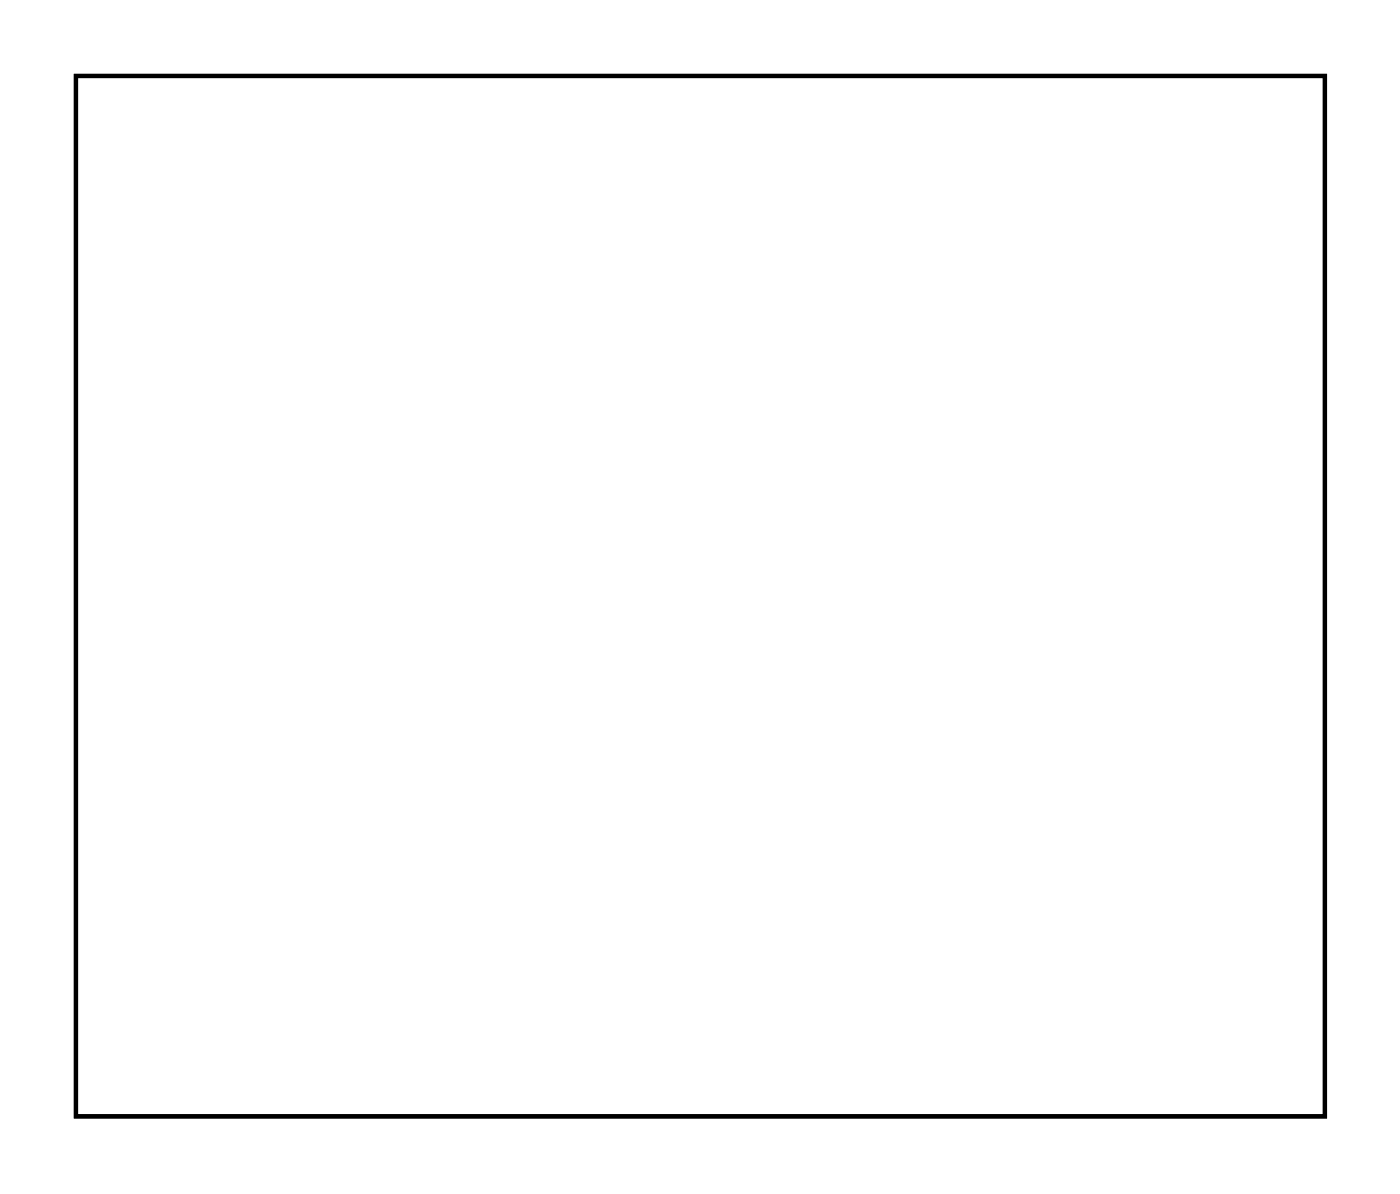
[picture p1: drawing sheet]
<svg xmlns="http://www.w3.org/2000/svg" width="67mm" height="57mm" viewBox="0 0 67 57" stroke-linecap="round" stroke-linejoin="round" font-family="sans-serif">
<path d="M3.6 3.6h59.8v49.8h-59.8z" fill="none" stroke="#000" stroke-width=".2"/>
<path d="M3.6 3.6v49.8h59.8v-49.8zM3.6 3.6h59.8v49.8h-59.8z" fill="#000"/>
<circle cx="21.8" cy="8.3" r=".67" fill="#fff"/>
<circle cx="21.8" cy="8.3" r=".67" fill="none" stroke="#fff" stroke-width=".69" stroke-linecap="butt"/>
<path d="M21.1 7.7h1.3v1.3h-1.3z" fill="#fff"/>
<path d="M21.1 7.7h1.3v1.3h-1.3z" fill="none" stroke="#fff" stroke-width=".69" stroke-linecap="butt"/>
<circle cx="24.3" cy="8.3" r=".67" fill="#fff"/>
<circle cx="24.3" cy="8.3" r=".67" fill="none" stroke="#fff" stroke-width=".69" stroke-linecap="butt"/>
<circle cx="26.8" cy="8.3" r=".67" fill="#fff"/>
<circle cx="26.8" cy="8.3" r=".67" fill="none" stroke="#fff" stroke-width=".69" stroke-linecap="butt"/>
<circle cx="29.4" cy="8.3" r=".67" fill="#fff"/>
<circle cx="29.4" cy="8.3" r=".67" fill="none" stroke="#fff" stroke-width=".69" stroke-linecap="butt"/>
<circle cx="31.9" cy="8.3" r=".67" fill="#fff"/>
<circle cx="31.9" cy="8.3" r=".67" fill="none" stroke="#fff" stroke-width=".69" stroke-linecap="butt"/>
<circle cx="34.5" cy="8.3" r=".67" fill="#fff"/>
<circle cx="34.5" cy="8.3" r=".67" fill="none" stroke="#fff" stroke-width=".69" stroke-linecap="butt"/>
<circle cx="37" cy="8.3" r=".67" fill="#fff"/>
<circle cx="37" cy="8.3" r=".67" fill="none" stroke="#fff" stroke-width=".69" stroke-linecap="butt"/>
<circle cx="39.5" cy="8.3" r=".67" fill="#fff"/>
<circle cx="39.5" cy="8.3" r=".67" fill="none" stroke="#fff" stroke-width=".69" stroke-linecap="butt"/>
<circle cx="42.1" cy="8.3" r=".67" fill="#fff"/>
<circle cx="42.1" cy="8.3" r=".67" fill="none" stroke="#fff" stroke-width=".69" stroke-linecap="butt"/>
<circle cx="44.6" cy="8.3" r=".67" fill="#fff"/>
<circle cx="44.6" cy="8.3" r=".67" fill="none" stroke="#fff" stroke-width=".69" stroke-linecap="butt"/>
<circle cx="47.2" cy="8.3" r=".67" fill="#fff"/>
<circle cx="47.2" cy="8.3" r=".67" fill="none" stroke="#fff" stroke-width=".69" stroke-linecap="butt"/>
<circle cx="49.7" cy="8.3" r=".67" fill="#fff"/>
<circle cx="49.7" cy="8.3" r=".67" fill="none" stroke="#fff" stroke-width=".69" stroke-linecap="butt"/>
<circle cx="52.2" cy="8.3" r=".67" fill="#fff"/>
<circle cx="52.2" cy="8.3" r=".67" fill="none" stroke="#fff" stroke-width=".69" stroke-linecap="butt"/>
<circle cx="54.8" cy="8.3" r=".67" fill="#fff"/>
<circle cx="54.8" cy="8.3" r=".67" fill="none" stroke="#fff" stroke-width=".69" stroke-linecap="butt"/>
<circle cx="57.3" cy="8.3" r=".67" fill="#fff"/>
<circle cx="57.3" cy="8.3" r=".67" fill="none" stroke="#fff" stroke-width=".69" stroke-linecap="butt"/>
<circle cx="21.8" cy="23.6" r=".67" fill="#fff"/>
<circle cx="21.8" cy="23.6" r=".67" fill="none" stroke="#fff" stroke-width=".69" stroke-linecap="butt"/>
<circle cx="24.3" cy="23.6" r=".67" fill="#fff"/>
<circle cx="24.3" cy="23.6" r=".67" fill="none" stroke="#fff" stroke-width=".69" stroke-linecap="butt"/>
<circle cx="26.8" cy="23.6" r=".67" fill="#fff"/>
<circle cx="26.8" cy="23.6" r=".67" fill="none" stroke="#fff" stroke-width=".69" stroke-linecap="butt"/>
<circle cx="29.4" cy="23.6" r=".67" fill="#fff"/>
<circle cx="29.4" cy="23.6" r=".67" fill="none" stroke="#fff" stroke-width=".69" stroke-linecap="butt"/>
<circle cx="31.9" cy="23.6" r=".67" fill="#fff"/>
<circle cx="31.9" cy="23.6" r=".67" fill="none" stroke="#fff" stroke-width=".69" stroke-linecap="butt"/>
<circle cx="34.5" cy="23.6" r=".67" fill="#fff"/>
<circle cx="34.5" cy="23.6" r=".67" fill="none" stroke="#fff" stroke-width=".69" stroke-linecap="butt"/>
<circle cx="37" cy="23.6" r=".67" fill="#fff"/>
<circle cx="37" cy="23.6" r=".67" fill="none" stroke="#fff" stroke-width=".69" stroke-linecap="butt"/>
<circle cx="39.5" cy="23.6" r=".67" fill="#fff"/>
<circle cx="39.5" cy="23.6" r=".67" fill="none" stroke="#fff" stroke-width=".69" stroke-linecap="butt"/>
<circle cx="42.1" cy="23.6" r=".67" fill="#fff"/>
<circle cx="42.1" cy="23.6" r=".67" fill="none" stroke="#fff" stroke-width=".69" stroke-linecap="butt"/>
<circle cx="44.6" cy="23.6" r=".67" fill="#fff"/>
<circle cx="44.6" cy="23.6" r=".67" fill="none" stroke="#fff" stroke-width=".69" stroke-linecap="butt"/>
<circle cx="47.2" cy="23.6" r=".67" fill="#fff"/>
<circle cx="47.2" cy="23.6" r=".67" fill="none" stroke="#fff" stroke-width=".69" stroke-linecap="butt"/>
<circle cx="49.7" cy="23.6" r=".67" fill="#fff"/>
<circle cx="49.7" cy="23.6" r=".67" fill="none" stroke="#fff" stroke-width=".69" stroke-linecap="butt"/>
<circle cx="52.2" cy="23.6" r=".67" fill="#fff"/>
<circle cx="52.2" cy="23.6" r=".67" fill="none" stroke="#fff" stroke-width=".69" stroke-linecap="butt"/>
<circle cx="54.8" cy="23.6" r=".67" fill="#fff"/>
<circle cx="54.8" cy="23.6" r=".67" fill="none" stroke="#fff" stroke-width=".69" stroke-linecap="butt"/>
<circle cx="57.3" cy="23.6" r=".67" fill="#fff"/>
<circle cx="57.3" cy="23.6" r=".67" fill="none" stroke="#fff" stroke-width=".69" stroke-linecap="butt"/>
<circle cx="57.3" cy="31.2" r=".7" fill="#fff"/>
<circle cx="57.3" cy="31.2" r=".7" fill="none" stroke="#fff" stroke-width=".76" stroke-linecap="butt"/>
<circle cx="57.3" cy="41.4" r=".7" fill="#fff"/>
<circle cx="57.3" cy="41.4" r=".7" fill="none" stroke="#fff" stroke-width=".76" stroke-linecap="butt"/>
<circle cx="52.2" cy="31.2" r=".7" fill="#fff"/>
<circle cx="52.2" cy="31.2" r=".7" fill="none" stroke="#fff" stroke-width=".76" stroke-linecap="butt"/>
<circle cx="52.2" cy="41.4" r=".7" fill="#fff"/>
<circle cx="52.2" cy="41.4" r=".7" fill="none" stroke="#fff" stroke-width=".76" stroke-linecap="butt"/>
<circle cx="47.2" cy="31.2" r=".7" fill="#fff"/>
<circle cx="47.2" cy="31.2" r=".7" fill="none" stroke="#fff" stroke-width=".76" stroke-linecap="butt"/>
<circle cx="47.2" cy="41.4" r=".7" fill="#fff"/>
<circle cx="47.2" cy="41.4" r=".7" fill="none" stroke="#fff" stroke-width=".76" stroke-linecap="butt"/>
<circle cx="42.1" cy="31.2" r=".7" fill="#fff"/>
<circle cx="42.1" cy="31.2" r=".7" fill="none" stroke="#fff" stroke-width=".76" stroke-linecap="butt"/>
<circle cx="42.1" cy="41.4" r=".7" fill="#fff"/>
<circle cx="42.1" cy="41.4" r=".7" fill="none" stroke="#fff" stroke-width=".76" stroke-linecap="butt"/>
<circle cx="37" cy="31.2" r=".7" fill="#fff"/>
<circle cx="37" cy="31.2" r=".7" fill="none" stroke="#fff" stroke-width=".76" stroke-linecap="butt"/>
<circle cx="37" cy="41.4" r=".7" fill="#fff"/>
<circle cx="37" cy="41.4" r=".7" fill="none" stroke="#fff" stroke-width=".76" stroke-linecap="butt"/>
<circle cx="31.9" cy="31.2" r=".7" fill="#fff"/>
<circle cx="31.9" cy="31.2" r=".7" fill="none" stroke="#fff" stroke-width=".76" stroke-linecap="butt"/>
<circle cx="31.9" cy="41.4" r=".7" fill="#fff"/>
<circle cx="31.9" cy="41.4" r=".7" fill="none" stroke="#fff" stroke-width=".76" stroke-linecap="butt"/>
<circle cx="26.8" cy="31.2" r=".7" fill="#fff"/>
<circle cx="26.8" cy="31.2" r=".7" fill="none" stroke="#fff" stroke-width=".76" stroke-linecap="butt"/>
<circle cx="26.8" cy="41.4" r=".7" fill="#fff"/>
<circle cx="26.8" cy="41.4" r=".7" fill="none" stroke="#fff" stroke-width=".76" stroke-linecap="butt"/>
<circle cx="21.8" cy="31.2" r=".7" fill="#fff"/>
<circle cx="21.8" cy="31.2" r=".7" fill="none" stroke="#fff" stroke-width=".76" stroke-linecap="butt"/>
<circle cx="21.8" cy="41.4" r=".7" fill="#fff"/>
<circle cx="21.8" cy="41.4" r=".7" fill="none" stroke="#fff" stroke-width=".76" stroke-linecap="butt"/>
<circle cx="59.9" cy="46.5" r=".6" fill="#fff"/>
<circle cx="59.9" cy="46.5" r=".6" fill="none" stroke="#fff" stroke-width=".65" stroke-linecap="butt"/>
<path d="M59.3 45.9h1.2v1.2h-1.2z" fill="#fff"/>
<path d="M59.3 45.9h1.2v1.2h-1.2z" fill="none" stroke="#fff" stroke-width=".65" stroke-linecap="butt"/>
<circle cx="59.9" cy="49" r=".6" fill="#fff"/>
<circle cx="59.9" cy="49" r=".6" fill="none" stroke="#fff" stroke-width=".65" stroke-linecap="butt"/>
<circle cx="52.2" cy="46.5" r=".6" fill="#fff"/>
<circle cx="52.2" cy="46.5" r=".6" fill="none" stroke="#fff" stroke-width=".65" stroke-linecap="butt"/>
<path d="M51.6 45.9h1.2v1.2h-1.2z" fill="#fff"/>
<path d="M51.6 45.9h1.2v1.2h-1.2z" fill="none" stroke="#fff" stroke-width=".65" stroke-linecap="butt"/>
<circle cx="52.2" cy="49" r=".6" fill="#fff"/>
<circle cx="52.2" cy="49" r=".6" fill="none" stroke="#fff" stroke-width=".65" stroke-linecap="butt"/>
<circle cx="44.6" cy="46.5" r=".6" fill="#fff"/>
<circle cx="44.6" cy="46.5" r=".6" fill="none" stroke="#fff" stroke-width=".65" stroke-linecap="butt"/>
<path d="M44 45.9h1.2v1.2h-1.2z" fill="#fff"/>
<path d="M44 45.9h1.2v1.2h-1.2z" fill="none" stroke="#fff" stroke-width=".65" stroke-linecap="butt"/>
<circle cx="44.6" cy="49" r=".6" fill="#fff"/>
<circle cx="44.6" cy="49" r=".6" fill="none" stroke="#fff" stroke-width=".65" stroke-linecap="butt"/>
<circle cx="37" cy="46.5" r=".6" fill="#fff"/>
<circle cx="37" cy="46.5" r=".6" fill="none" stroke="#fff" stroke-width=".65" stroke-linecap="butt"/>
<path d="M36.4 45.9h1.2v1.2h-1.2z" fill="#fff"/>
<path d="M36.4 45.9h1.2v1.2h-1.2z" fill="none" stroke="#fff" stroke-width=".65" stroke-linecap="butt"/>
<circle cx="37" cy="49" r=".6" fill="#fff"/>
<circle cx="37" cy="49" r=".6" fill="none" stroke="#fff" stroke-width=".65" stroke-linecap="butt"/>
<circle cx="29.4" cy="46.5" r=".6" fill="#fff"/>
<circle cx="29.4" cy="46.5" r=".6" fill="none" stroke="#fff" stroke-width=".65" stroke-linecap="butt"/>
<path d="M28.8 45.9h1.2v1.2h-1.2z" fill="#fff"/>
<path d="M28.8 45.9h1.2v1.2h-1.2z" fill="none" stroke="#fff" stroke-width=".65" stroke-linecap="butt"/>
<circle cx="29.4" cy="49" r=".6" fill="#fff"/>
<circle cx="29.4" cy="49" r=".6" fill="none" stroke="#fff" stroke-width=".65" stroke-linecap="butt"/>
<circle cx="21.8" cy="46.5" r=".6" fill="#fff"/>
<circle cx="21.8" cy="46.5" r=".6" fill="none" stroke="#fff" stroke-width=".65" stroke-linecap="butt"/>
<path d="M21.2 45.9h1.2v1.2h-1.2z" fill="#fff"/>
<path d="M21.2 45.9h1.2v1.2h-1.2z" fill="none" stroke="#fff" stroke-width=".65" stroke-linecap="butt"/>
<circle cx="21.8" cy="49" r=".6" fill="#fff"/>
<circle cx="21.8" cy="49" r=".6" fill="none" stroke="#fff" stroke-width=".65" stroke-linecap="butt"/>
<circle cx="14.1" cy="46.5" r=".6" fill="#fff"/>
<circle cx="14.1" cy="46.5" r=".6" fill="none" stroke="#fff" stroke-width=".65" stroke-linecap="butt"/>
<path d="M13.5 45.9h1.2v1.2h-1.2z" fill="#fff"/>
<path d="M13.5 45.9h1.2v1.2h-1.2z" fill="none" stroke="#fff" stroke-width=".65" stroke-linecap="butt"/>
<circle cx="14.1" cy="49" r=".6" fill="#fff"/>
<circle cx="14.1" cy="49" r=".6" fill="none" stroke="#fff" stroke-width=".65" stroke-linecap="butt"/>
<circle cx="6.5" cy="46.4" r=".6" fill="#fff"/>
<circle cx="6.5" cy="46.4" r=".6" fill="none" stroke="#fff" stroke-width=".65" stroke-linecap="butt"/>
<path d="M5.9 45.8h1.2v1.2h-1.2z" fill="#fff"/>
<path d="M5.9 45.8h1.2v1.2h-1.2z" fill="none" stroke="#fff" stroke-width=".65" stroke-linecap="butt"/>
<circle cx="6.5" cy="48.9" r=".6" fill="#fff"/>
<circle cx="6.5" cy="48.9" r=".6" fill="none" stroke="#fff" stroke-width=".65" stroke-linecap="butt"/>
<circle cx="15.6" cy="8.3" r=".7" fill="#fff"/>
<circle cx="15.6" cy="8.3" r=".7" fill="none" stroke="#fff" stroke-width=".76" stroke-linecap="butt"/>
<circle cx="9.1" cy="8.3" r=".7" fill="#fff"/>
<circle cx="9.1" cy="8.3" r=".7" fill="none" stroke="#fff" stroke-width=".76" stroke-linecap="butt"/>
<circle cx="15.6" cy="12.8" r=".7" fill="#fff"/>
<circle cx="15.6" cy="12.8" r=".7" fill="none" stroke="#fff" stroke-width=".76" stroke-linecap="butt"/>
<circle cx="9.1" cy="12.8" r=".7" fill="#fff"/>
<circle cx="9.1" cy="12.8" r=".7" fill="none" stroke="#fff" stroke-width=".76" stroke-linecap="butt"/>
<circle cx="15.6" cy="18.5" r=".7" fill="#fff"/>
<circle cx="15.6" cy="18.5" r=".7" fill="none" stroke="#fff" stroke-width=".76" stroke-linecap="butt"/>
<circle cx="9.1" cy="18.5" r=".7" fill="#fff"/>
<circle cx="9.1" cy="18.5" r=".7" fill="none" stroke="#fff" stroke-width=".76" stroke-linecap="butt"/>
<circle cx="15.6" cy="23" r=".7" fill="#fff"/>
<circle cx="15.6" cy="23" r=".7" fill="none" stroke="#fff" stroke-width=".76" stroke-linecap="butt"/>
<circle cx="9.1" cy="23" r=".7" fill="#fff"/>
<circle cx="9.1" cy="23" r=".7" fill="none" stroke="#fff" stroke-width=".76" stroke-linecap="butt"/>
<circle cx="6.5" cy="25.9" r="1.14" fill="#fff"/>
<circle cx="6.5" cy="25.9" r="1.14" fill="none" stroke="#fff" stroke-width=".51"/>
<path d="M5.3 24.6v2.5h2.5v-2.5zM5.5 25.9a1.02 1.02 0 0 1 2 0 1.02 1.02 0 0 1-2 0z" fill="#fff"/>
<g fill="none" stroke="#fff" stroke-width=".25">
<path d="M5.3 24.6h2.5v2.5h-2.5z"/>
<circle cx="6.5" cy="25.9" r="1.02"/>
</g>
<circle cx="6.5" cy="38.8" r="1.14" fill="#fff"/>
<circle cx="6.5" cy="38.8" r="1.14" fill="none" stroke="#fff" stroke-width=".51"/>
<path d="M5.3 37.5v2.6h2.5v-2.6zM5.5 38.8a1.02 1.02 0 0 1 2 0 1.02 1.02 0 0 1-2 0z" fill="#fff"/>
<g fill="none" stroke="#fff" stroke-width=".25">
<path d="M5.3 37.5h2.5v2.6h-2.5z"/>
<circle cx="6.5" cy="38.8" r="1.02"/>
</g>
<circle cx="32.4" cy="43.4" r="1.14" fill="#fff"/>
<circle cx="32.4" cy="43.4" r="1.14" fill="none" stroke="#fff" stroke-width=".25"/>
<circle cx="45.9" cy="21" r="1.14" fill="#fff"/>
<circle cx="45.9" cy="21" r="1.14" fill="none" stroke="#fff" stroke-width=".25"/>
<circle cx="19" cy="21" r="1.14" fill="#fff"/>
<circle cx="19" cy="21" r="1.14" fill="none" stroke="#fff" stroke-width=".25"/>
</svg>
